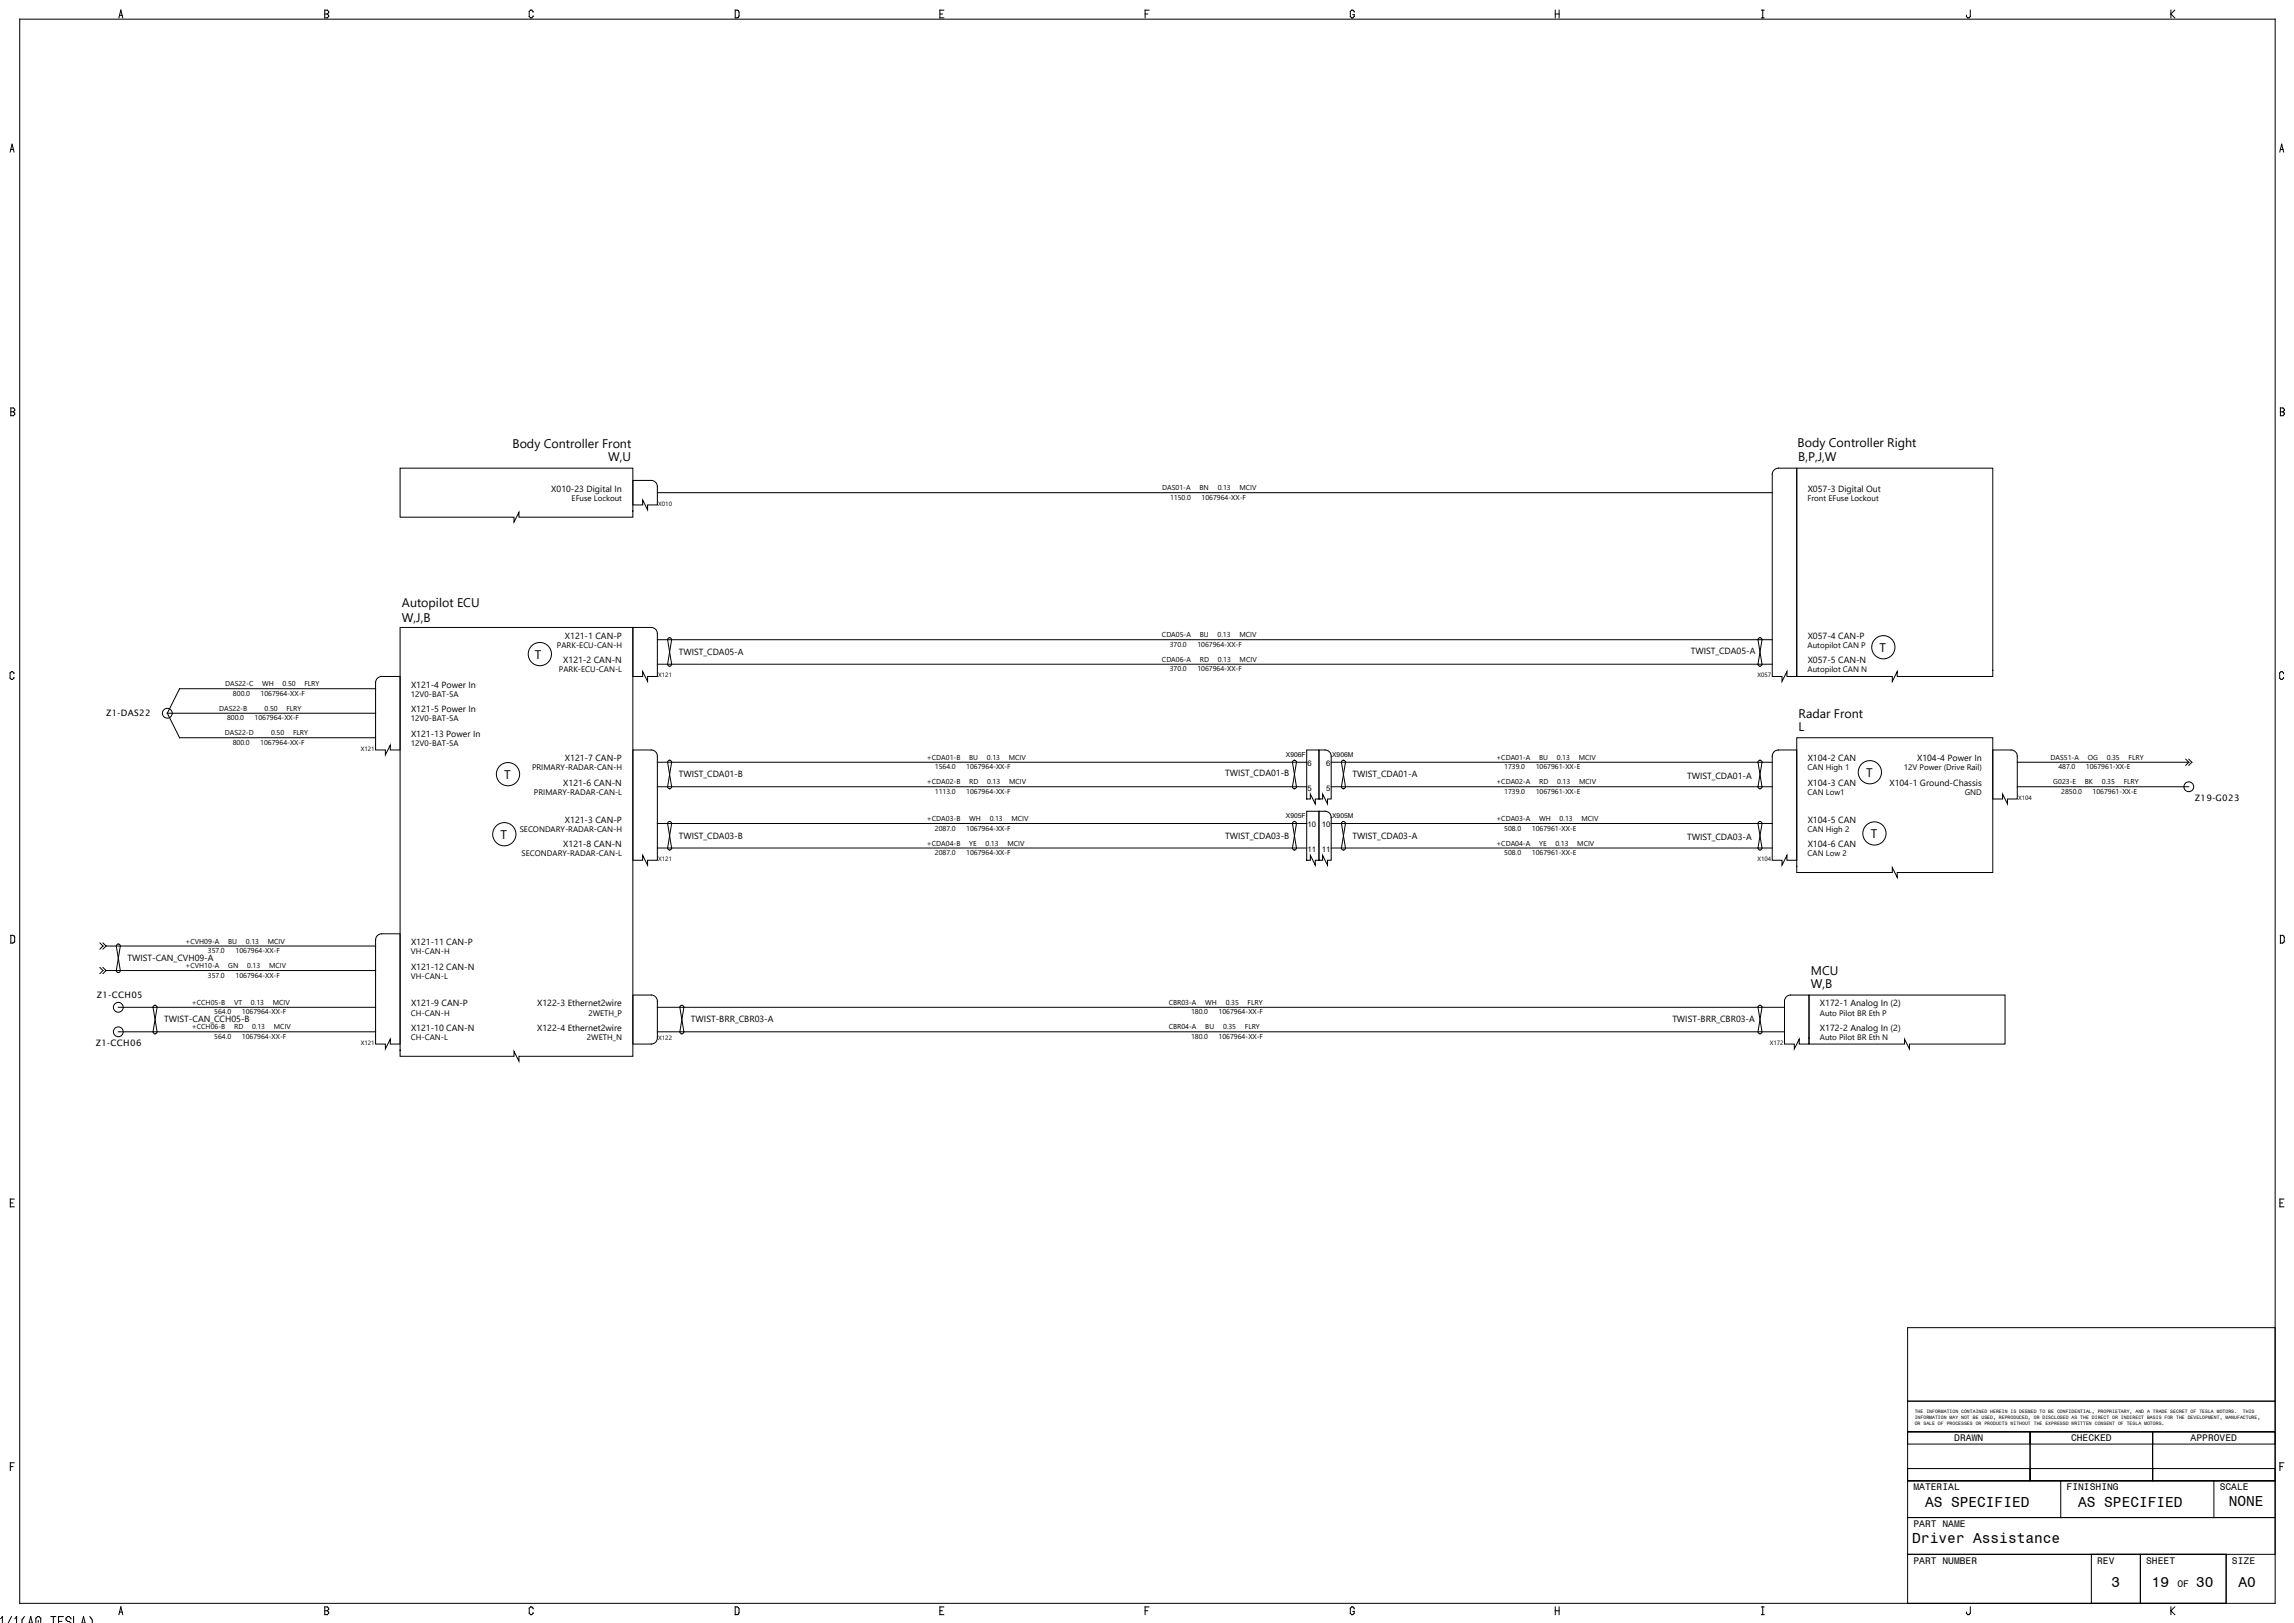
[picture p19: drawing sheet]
<svg xmlns="http://www.w3.org/2000/svg" width="1189mm" height="841mm" viewBox="0 0 1189 841" stroke-linecap="round" stroke-linejoin="round" font-family="sans-serif">
<defs><g id="words">
<g font-size="7.5">
<text x="998" y="781">AS SPECIFIED</text>
<text x="1077" y="781">AS SPECIFIED</text>
<text x="1155" y="781">NONE</text>
<text x="991" y="799">Driver Assistance</text>
<text x="1094" y="822">3</text>
<text x="1115" y="822">19</text>
<text x="1138" y="822">30</text>
<text x="1160" y="822">A0</text>
</g>
<g font-size="6.5">
<text x="266" y="232">Body Controller Front</text>
<text x="932" y="231">Body Controller Right</text>
<text x="315" y="239">W,U</text>
<text x="932" y="239">B,P,J,W</text>
<text x="208" y="315">Autopilot ECU</text>
<text x="208" y="322">W,J,B</text>
<text x="277" y="341">T</text>
<text x="974" y="338">T</text>
<text x="932" y="372">Radar Front</text>
<text x="932" y="379">L</text>
<text x="261" y="404">T</text>
<text x="967" y="403">T</text>
<text x="259" y="435">T</text>
<text x="970" y="434">T</text>
<text x="938" y="505">MCU</text>
<text x="938" y="512">W,B</text>
</g>
<g font-size="5">
<text x="1013" y="747">DRAWN</text>
<text x="1073" y="747">CHECKED</text>
<text x="1135" y="747">APPROVED</text>
<text x="992" y="772">MATERIAL</text>
<text x="1071" y="772">FINISHING</text>
<text x="1150" y="772">SCALE</text>
<text x="992" y="791">PART NAME</text>
<text x="992" y="810">PART NUMBER</text>
<text x="1087" y="810">REV</text>
<text x="1112" y="810">SHEET</text>
<text x="1157" y="810">SIZE</text>
<text x="1128" y="822">OF</text>
</g>
<g font-size="4.6">
<text x="286" y="255">X010-23 Digital In</text>
<text x="937" y="255">X057-3 Digital Out</text>
<text x="293" y="331">X121-1 CAN-P</text>
<text x="937" y="331">X057-4 CAN-P</text>
<text x="352" y="339">TWIST_CDA05-A</text>
<text x="876" y="339">TWIST_CDA05-A</text>
<text x="292" y="344">X121-2 CAN-N</text>
<text x="937" y="344">X057-5 CAN-N</text>
<text x="213" y="356">X121-4 Power In</text>
<text x="55" y="371">Z1-DAS22</text>
<text x="213" y="369">X121-5 Power In</text>
<text x="213" y="382">X121-13 Power In</text>
<text x="293" y="394">X121-7 CAN-P</text>
<text x="937" y="394">X104-2 CAN</text>
<text x="994" y="394">X104-4 Power In</text>
<text x="292" y="407">X121-6 CAN-N</text>
<text x="352" y="403">TWIST_CDA01-B</text>
<text x="635" y="402">TWIST_CDA01-B</text>
<text x="701" y="403">TWIST_CDA01-A</text>
<text x="874" y="403">TWIST_CDA01-A</text>
<text x="937" y="407">X104-3 CAN</text>
<text x="979" y="407">X104-1 Ground-Chassis</text>
<text x="1138" y="415">Z19-G023</text>
<text x="293" y="426">X121-3 CAN-P</text>
<text x="937" y="426">X104-5 CAN</text>
<text x="352" y="435">TWIST_CDA03-B</text>
<text x="635" y="435">TWIST_CDA03-B</text>
<text x="701" y="435">TWIST_CDA03-A</text>
<text x="874" y="435">TWIST_CDA03-A</text>
<text x="292" y="439">X121-8 CAN-N</text>
<text x="937" y="439">X104-6 CAN</text>
<text x="213" y="490">X121-11 CAN-P</text>
<text x="66" y="498">TWIST-CAN_CVH09-A</text>
<text x="213" y="502">X121-12 CAN-N</text>
<text x="50" y="517">Z1-CCH05</text>
<text x="213" y="521">X121-9 CAN-P</text>
<text x="278" y="521">X122-3 Ethernet2wire</text>
<text x="943" y="521">X172-1 Analog In (2)</text>
<text x="85" y="530">TWIST-CAN_CCH05-B</text>
<text x="358" y="530">TWIST-BRR_CBR03-A</text>
<text x="867" y="530">TWIST-BRR_CBR03-A</text>
<text x="213" y="534">X121-10 CAN-N</text>
<text x="278" y="534">X122-4 Ethernet2wire</text>
<text x="943" y="534">X172-2 Analog In (2)</text>
<text x="50" y="542">Z1-CCH06</text>
</g>
<g font-size="4.2">
<text x="296" y="260">EFuse Lockout</text>
<text x="937" y="260">Front EFuse Lockout</text>
<text x="289" y="336">PARK-ECU-CAN-H</text>
<text x="937" y="336">Autopilot CAN P</text>
<text x="290" y="348">PARK-ECU-CAN-L</text>
<text x="937" y="348">Autopilot CAN N</text>
<text x="213" y="361">12V0-BAT-5A</text>
<text x="213" y="374">12V0-BAT-5A</text>
<text x="213" y="387">12V0-BAT-5A</text>
<text x="276" y="399">PRIMARY-RADAR-CAN-H</text>
<text x="937" y="399">CAN High 1</text>
<text x="987" y="399">12V Power (Drive Rail)</text>
<text x="277" y="412">PRIMARY-RADAR-CAN-L</text>
<text x="937" y="412">CAN Low1</text>
<text x="1018" y="412">GND</text>
<text x="269" y="431">SECONDARY-RADAR-CAN-H</text>
<text x="937" y="431">CAN High 2</text>
<text x="270" y="444">SECONDARY-RADAR-CAN-L</text>
<text x="937" y="444">CAN Low 2</text>
<text x="213" y="494">VH-CAN-H</text>
<text x="213" y="507">VH-CAN-L</text>
<text x="213" y="526">CH-CAN-H</text>
<text x="305" y="526">2WETH_P</text>
<text x="943" y="526">Auto Pilot BR Eth P</text>
<text x="213" y="539">CH-CAN-L</text>
<text x="304" y="539">2WETH_N</text>
<text x="943" y="539">Auto Pilot BR Eth N</text>
</g>
<g font-size="4">
<text x="678" y="397">6</text>
<text x="687" y="397">6</text>
<text x="678" y="410">5</text>
<text x="687" y="410">5</text>
<text x="678" y="429">10</text>
<text x="685" y="429">10</text>
<text x="678" y="441">11</text>
<text x="685" y="441">11</text>
</g>
<g font-size="3.7">
<text x="602" y="254">DAS01-A</text>
<text x="622" y="254">BN</text>
<text x="631" y="254">0.13</text>
<text x="642" y="254">MCIV</text>
<text x="606" y="259">1150.0</text>
<text x="623" y="259">1067964-XX-F</text>
<text x="602" y="330">CDA05-A</text>
<text x="606" y="335">370.0</text>
<text x="621" y="335">1067964-XX-F</text>
<text x="622" y="330">BU</text>
<text x="631" y="330">0.13</text>
<text x="642" y="330">MCIV</text>
<text x="602" y="343">CDA06-A</text>
<text x="606" y="348">370.0</text>
<text x="621" y="348">1067964-XX-F</text>
<text x="622" y="343">RD</text>
<text x="631" y="343">0.13</text>
<text x="642" y="343">MCIV</text>
<text x="117" y="356">DAS22-C</text>
<text x="136" y="356">WH</text>
<text x="146" y="356">0.50</text>
<text x="158" y="356">FLRY</text>
<text x="121" y="361">800.0</text>
<text x="135" y="361">1067964-XX-F</text>
<text x="114" y="368">DAS22-B</text>
<text x="137" y="368">0.50</text>
<text x="148" y="368">FLRY</text>
<text x="118" y="373">800.0</text>
<text x="132" y="373">1067964-XX-F</text>
<text x="117" y="381">DAS22-D</text>
<text x="141" y="381">0.50</text>
<text x="152" y="381">FLRY</text>
<text x="121" y="386">800.0</text>
<text x="135" y="386">1067964-XX-F</text>
<text x="480" y="394">+CDA01-B</text>
<text x="502" y="394">BU</text>
<text x="511" y="394">0.13</text>
<text x="523" y="394">MCIV</text>
<text x="776" y="394">+CDA01-A</text>
<text x="798" y="394">BU</text>
<text x="807" y="394">0.13</text>
<text x="818" y="394">MCIV</text>
<text x="1063" y="394">DAS51-A</text>
<text x="1082" y="394">OG</text>
<text x="1092" y="394">0.35</text>
<text x="1103" y="394">FLRY</text>
<text x="484" y="399">1564.0</text>
<text x="501" y="399">1067964-XX-F</text>
<text x="780" y="399">1739.0</text>
<text x="796" y="399">1067961-XX-E</text>
<text x="1067" y="399">487.0</text>
<text x="1081" y="399">1067961-XX-E</text>
<text x="480" y="406">+CDA02-B</text>
<text x="502" y="406">RD</text>
<text x="512" y="406">0.13</text>
<text x="523" y="406">MCIV</text>
<text x="776" y="406">+CDA02-A</text>
<text x="798" y="406">RD</text>
<text x="807" y="406">0.13</text>
<text x="818" y="406">MCIV</text>
<text x="1064" y="406">G023-E</text>
<text x="1081" y="406">BK</text>
<text x="1089" y="406">0.35</text>
<text x="1101" y="406">FLRY</text>
<text x="484" y="411">1113.0</text>
<text x="501" y="411">1067964-XX-F</text>
<text x="780" y="411">1739.0</text>
<text x="796" y="411">1067961-XX-E</text>
<text x="1068" y="411">2850.0</text>
<text x="1084" y="411">1067961-XX-E</text>
<text x="480" y="425">+CDA03-B</text>
<text x="502" y="425">WH</text>
<text x="513" y="425">0.13</text>
<text x="524" y="425">MCIV</text>
<text x="776" y="425">+CDA03-A</text>
<text x="798" y="425">WH</text>
<text x="808" y="425">0.13</text>
<text x="820" y="425">MCIV</text>
<text x="484" y="430">2087.0</text>
<text x="501" y="430">1067964-XX-F</text>
<text x="780" y="430">508.0</text>
<text x="794" y="430">1067961-XX-E</text>
<text x="480" y="438">+CDA04-B</text>
<text x="484" y="443">2087.0</text>
<text x="501" y="443">1067964-XX-F</text>
<text x="502" y="438">YE</text>
<text x="511" y="438">0.13</text>
<text x="522" y="438">MCIV</text>
<text x="776" y="438">+CDA04-A</text>
<text x="780" y="443">508.0</text>
<text x="794" y="443">1067961-XX-E</text>
<text x="798" y="438">YE</text>
<text x="806" y="438">0.13</text>
<text x="817" y="438">MCIV</text>
<text x="96" y="489">+CVH09-A</text>
<text x="118" y="489">BU</text>
<text x="127" y="489">0.13</text>
<text x="139" y="489">MCIV</text>
<text x="108" y="494">357.0</text>
<text x="122" y="494">1067964-XX-F</text>
<text x="96" y="502">+CVH10-A</text>
<text x="118" y="502">GN</text>
<text x="128" y="502">0.13</text>
<text x="139" y="502">MCIV</text>
<text x="108" y="507">357.0</text>
<text x="122" y="507">1067964-XX-F</text>
<text x="99" y="521">+CCH05-B</text>
<text x="121" y="521">VT</text>
<text x="130" y="521">0.13</text>
<text x="141" y="521">MCIV</text>
<text x="606" y="521">CBR03-A</text>
<text x="625" y="521">WH</text>
<text x="635" y="521">0.35</text>
<text x="647" y="521">FLRY</text>
<text x="111" y="526">564.0</text>
<text x="125" y="526">1067964-XX-F</text>
<text x="617" y="526">180.0</text>
<text x="632" y="526">1067964-XX-F</text>
<text x="99" y="533">+CCH06-B</text>
<text x="121" y="533">RD</text>
<text x="131" y="533">0.13</text>
<text x="142" y="533">MCIV</text>
<text x="606" y="533">CBR04-A</text>
<text x="625" y="533">BU</text>
<text x="634" y="533">0.35</text>
<text x="645" y="533">FLRY</text>
<text x="111" y="538">564.0</text>
<text x="125" y="538">1067964-XX-F</text>
<text x="617" y="538">180.0</text>
<text x="632" y="538">1067964-XX-F</text>
</g>
<g font-size="3.5">
<text x="666" y="392">X906F</text>
<text x="690" y="392">X906M</text>
<text x="666" y="424">X905F</text>
<text x="690" y="424">X905M</text>
</g>
<g font-size="3.2">
<text x="341" y="262">X010</text>
<text x="341" y="351">X121</text>
<text x="911" y="351">X057</text>
<text x="187" y="389">X121</text>
<text x="1046" y="414">X104</text>
<text x="341" y="446">X121</text>
<text x="911" y="446">X104</text>
<text x="341" y="539">X122</text>
<text x="187" y="541">X121</text>
<text x="917" y="541">X172</text>
</g>
<g font-size="2.5">
<text x="992" y="732">THE INFORMATION CONTAINED HEREIN IS DEEMED TO BE CONFIDENTIAL, PROPRIETARY, AND A TRADE SECRET OF TESLA MOTORS.</text>
<text x="992" y="736">INFORMATION MAY NOT BE USED, REPRODUCED, OR DISCLOSED AS THE DIRECT OR INDIRECT BASIS FOR THE DEVELOPMENT, MANUFACTURE,</text>
<text x="1162" y="732">THIS</text>
<text x="992" y="739">OR SALE OF PROCESSES OR PRODUCTS WITHOUT THE EXPRESSD WRITTEN CONSENT OF TESLA MOTORS.</text>
</g>
</g></defs>
<g fill="none" stroke="#000" stroke-width=".52">
<path d="M10 10h1169v821h-1169zM62 9l1-4 1 4M62 8h1M168 5h2v1v1v2h-2zM168 7h2M276 6v-1l-2 1v3h2v-1M381 5l2 1v2l-1 1h-1zM487 7h1M489 5h-2v4h2M593 7h2M595 5h-2v4M702 6l-1-1-1 1v3h2v-1h-1"/>
<path d="M806 7h2M806 5v4M808 5v4M913 9h1M913 5h1M914 5v4M1021 5v4h-1l-1-1M1125 5v4M1127 5l-2 2 2 2M5 79l1-4 1 4M6 77h1M1181 79l1-4 1 4"/>
<path d="M1182 77h1M6 211h1l1 1-1 1 1 2h-1h-1zM6 213h1M1182 211h1l1 1-1 1 1 2h-1h-1zM1182 213h1M207 243h121v25h-59v-3l-3 6v-3h-59zM328 249h10a3 3 0 0 1 3 3v10h-5v2l-3-5v3h-5zM341 255h577M919 244l3-1h9v108h-5v-3l-2 5v-2h-6v-105zM931 243h102v108h-50v-3l-2 5v-2h-50zM207 325h121v222h-59v3l-3-5v2h-59zM328 325h10a3 3 0 0 1 3 3v23h-5v2l-3-5v3h-5z"/>
<path d="M341 331h577M346 331h1h1l-2 13a1 1 0 0 0 1 1 1 1 0 0 0 1-1l-2-13zM911 331h1h1l-2 13a1 1 0 0 0 1 1 1 1 0 0 0 1-1l-2-13zM7 349v-1l-2 1v2l2 1v-1M195 357h-102l-6 13M196 351h2h9v38h-5v-3l-2 5v-2h-5v-35zM341 344h577M1183 349v-1l-2 1v2l2 1v-1M87 370l6 12h102M87 370h108M328 389h10a3 3 0 0 1 3 3v54h-5v2l-3-5v3h-5zM341 395h336"/>
<path d="M346 394h1l1 1-2 13a1 1 0 0 0 1 1 1 1 0 0 0 1-1l-2-13zM670 394h1l1 1-2 13a1 1 0 0 0 1 1 1 1 0 0 0 1-1l-2-13zM677 389h7v25h-2v3l-3-6v3h-2zM684 389h3a3 3 0 0 1 3 3v22h-2v3l-3-6v3h-1zM690 395h228M696 394h1v1l-2 13a1 1 0 0 0 1 1 1 1 0 0 0 1-1l-2-13zM911 394h1l1 1-2 13a1 1 0 0 0 1 1 1 1 0 0 0 1-1l-2-13zM919 390l3-1h9v57h-5v-3l-2 5v-2h-6v-54zM931 382h102v70h-50v3l-2-5v2h-50zM1033 389h9a3 3 0 0 1 3 3v22h-5v3l-2-6v3h-5zM1045 395h89M1133 393l1 2"/>
<path d="M1134 395l-1 2M1134 393l2 2-2 2M341 408h336M684 414h.1M690 408h228M1045 408h89M341 439h336M341 427h336M346 426h1l1 1-2 12a1 1 0 0 0 1 1 1 1 0 0 0 1-1l-2-12zM670 426v1l2 12a1 1 0 0 1-1 1 1 1 0 0 1-1-1l2-12-1-1zM677 420h7v26h-2v2l-3-5v3h-2zM684 420h3a3 3 0 0 1 3 4v22h-2v2l-3-5v3h-1z"/>
<path d="M690 439h228M690 427h228M696 426h1v1l-2 12a1 1 0 0 0 1 1 1 1 0 0 0 1-1l-2-12zM911 426h1l1 1-2 12a1 1 0 0 0 1 1 1 1 0 0 0 1-1l-2-12zM684 446h.1M6 485h1l1 1v2l-1 1h-1zM52 489l1 1-1 2M53 489l2 1M55 490h140M55 490l-2 2M61 489h1v1l-2 13a1 1 0 0 0 1 1 1 1 0 0 0 1-1l-2-13zM196 485l2-1h9v57h-5v-3l-2 6v-3h-5v-54z"/>
<path d="M1182 485h2v1v2l-1 1h-1zM52 501l1 2-1 2M53 501l2 2M55 503h140M55 503l-2 2M328 516h10a3 3 0 0 1 3 3v19a3 3 0 0 1-3 3h-10zM926 517l2-1h10v25h-6v-3l-2 6v-3h-5v-22zM938 516h101v25h-49v3l-3-6v3h-49zM61 535h134M61 522h134M80 521a1 1 0 0 1 1 0 1 1 0 0 1 0 1l-2 13a1 1 0 0 0 1 1 1 1 0 0 0 1-1zM341 535h584"/>
<path d="M341 522h584M353 521a1 1 0 0 1 1 0 1 1 0 0 1 0 1l-2 13a1 1 0 0 0 1 1 1 1 0 0 0 1-1zM911 521a1 1 0 0 1 1 0 1 1 0 0 1 1 1l-2 13a1 1 0 0 0 1 1 1 1 0 0 0 1-1zM5 623h2M7 621h-2v4h2M1182 623h1M1184 621h-2v4h2M989 688h190v38h-190zM989 726h190v16h-190zM5 760h2M7 758h-2v4M989 742h63v25h-63z"/>
<path d="M989 742h63v6h-63zM1052 742h64v25h-64zM1052 742h64v6h-64zM1116 742h63v25h-63zM1116 742h63v6h-63zM1182 760h1M1184 758h-2v4M989 767h190v19h-190zM989 761h63v6h-63zM1052 761h64v6h-64zM1068 767v19M1116 761h63v6h-63z"/>
<path d="M1147 767v19M989 786h190v19h-190zM989 805h165v26h-165zM1084 805h25v26h-25zM1109 805h45v26h-45zM0 839l1-1v3M6 838l-2 3M8 839l1-1v3M13 838l-2 1v2M16 838l1 3h-2zM20 840v1M26 838h3"/>
<path d="M28 838v3M33 838h-3v3M37 839l-1-1-2 1 3 2M38 838v3M43 838l1 3h-2zM47 838l1 1v2M62 837l1-4 1 4M62 835h1M168 833h2v2v1v1h-2zM168 835h2M276 834v-1h-2v3l2 1v-1M381 833h2v1v2l-1 1h-1z"/>
<path d="M487 835h1M489 833h-2v4h2M593 835h2M595 833h-2v4M702 834l-1-1h-1v3v1l2-1v-1h-1M806 835h2M806 833v4M808 833v4M913 837h1M913 833h1M914 833v4M1021 833v3l-1 1-1-2"/>
<path d="M1125 833v4M1127 833l-2 2 2 2M11 841h.1M19 841v-2v-1l2 1v2M30 840h2M37 841h.1M48 841h.1"/>
<circle cx="280" cy="339" r="6"/>
<circle cx="976" cy="335" r="6"/>
<circle cx="87" cy="370" r="2.5"/>
<circle cx="263" cy="401" r="6"/>
<circle cx="969" cy="400" r="6"/>
<circle cx="1134" cy="408" r="2.5"/>
<circle cx="261" cy="432" r="6"/>
<circle cx="971" cy="432" r="6"/>
<circle cx="61" cy="535" r="2.5"/>
<circle cx="61" cy="522" r="2.5"/>
</g>
<use href="#words"/>
</svg>
